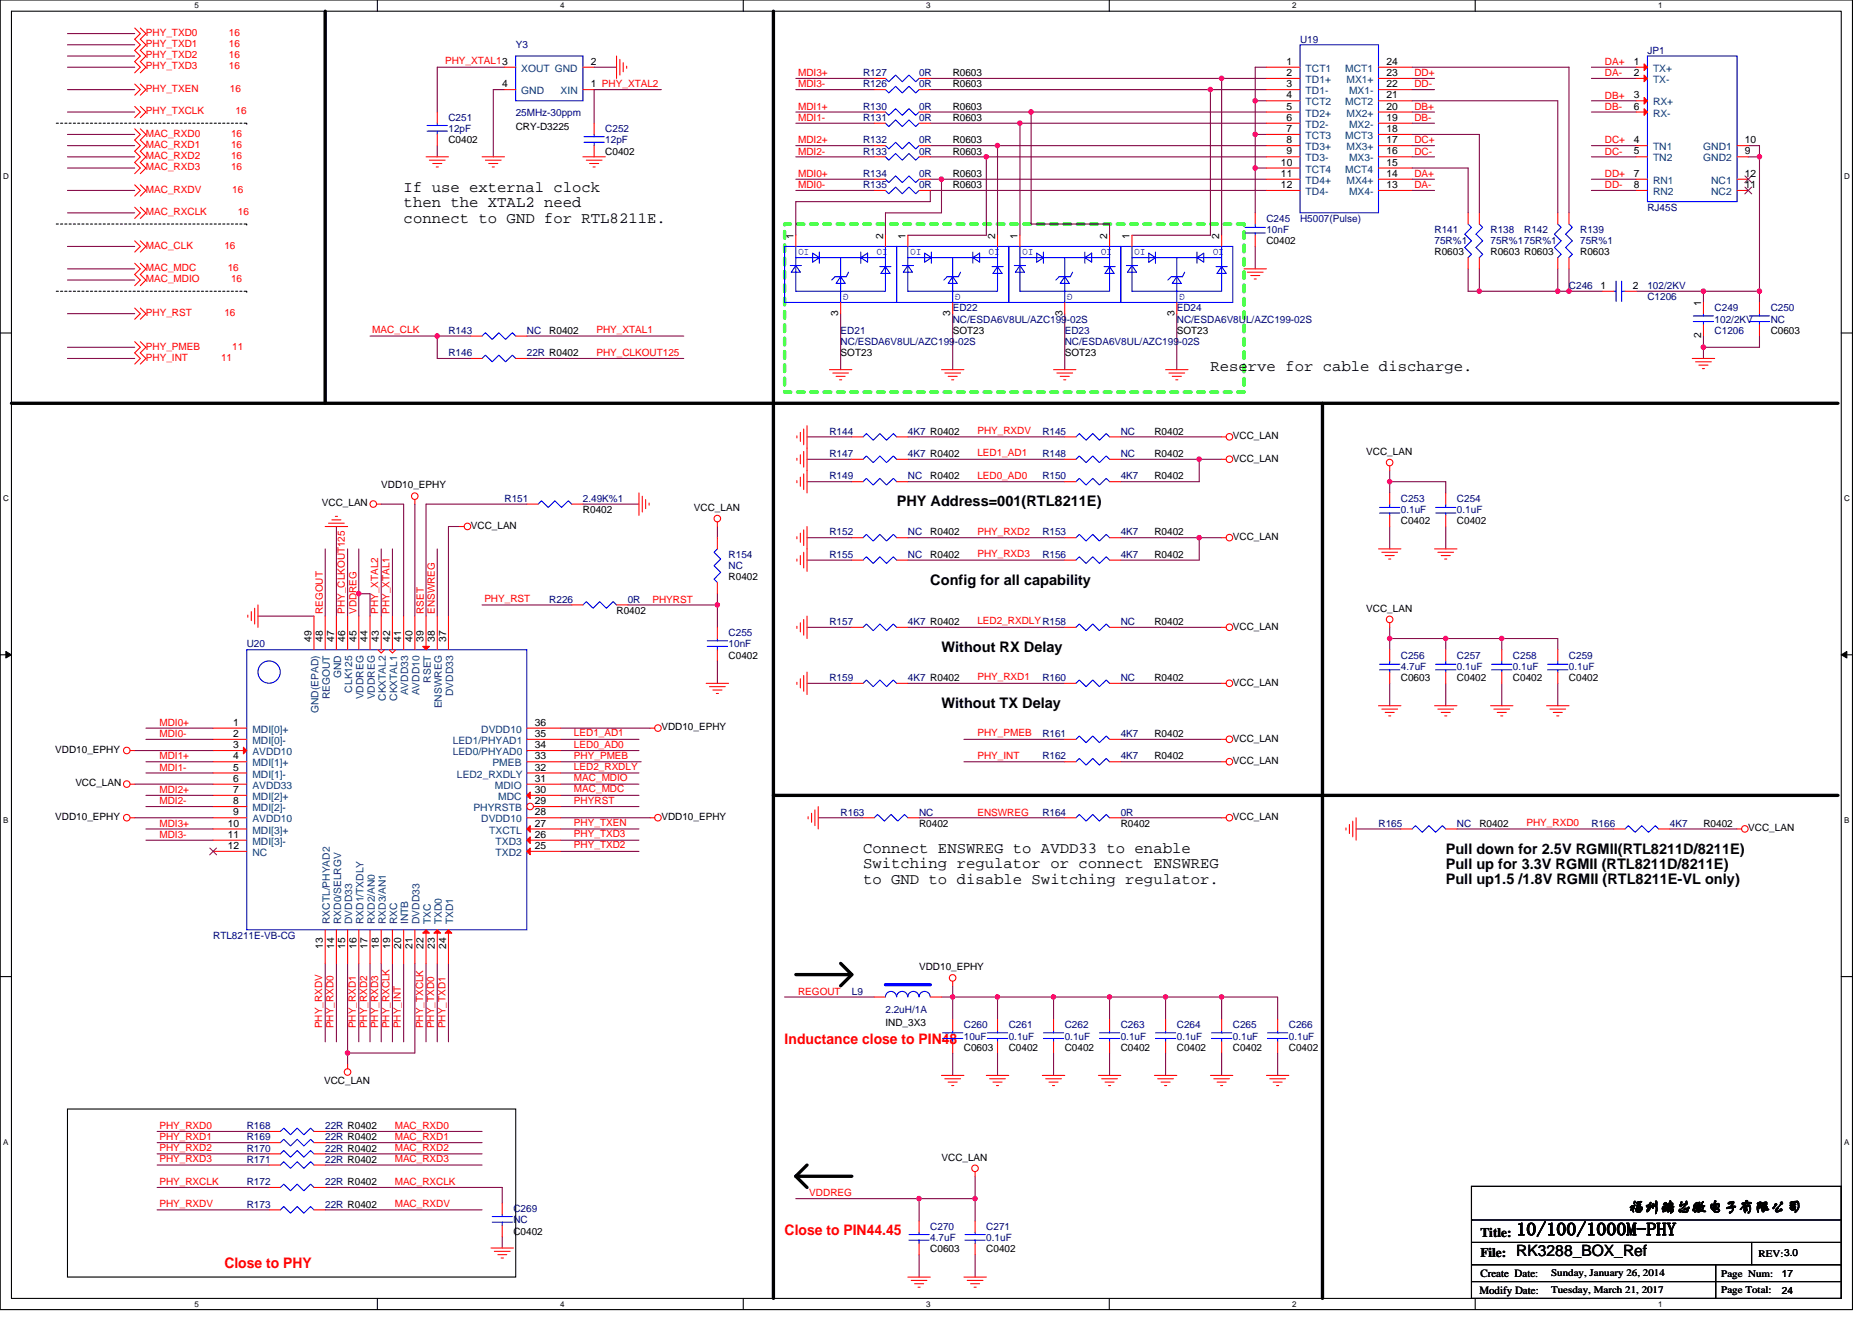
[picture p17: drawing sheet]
<svg xmlns="http://www.w3.org/2000/svg" width="297mm" height="210mm" viewBox="0 0 297 210" stroke-linecap="round" stroke-linejoin="round" font-family="sans-serif">
<defs><g id="words">
<text font-size="2.8" x="240.6" y="196.1">10/100/1000M-PHY</text>
<g font-size="2.5">
<text x="64" y="30.4">If use external clock</text>
<text x="64" y="32.9">then the XTAL2 need</text>
<text x="64" y="35.4">connect to GND for RTL8211E.</text>
<text x="192.1" y="58.9">Reserve for cable discharge.</text>
<text x="136.9" y="135.3">Connect ENSWREG to AVDD33 to enable</text>
<text x="136.9" y="137.8">Switching regulator or connect ENSWREG</text>
<text x="136.9" y="140.3">to GND to disable Switching regulator.</text>
<text x="258.4" y="192.3">福州瑞芯微电子有限公司</text>
<text x="240.6" y="199.4">RK3288_BOX_Ref</text>
</g>
<g font-size="2.3">
<text x="142.3" y="80.4">PHY Address=001(RTL8211E)</text>
<text x="147.6" y="92.8">Config for all capability</text>
<text x="149.4" y="103.5">Without RX Delay</text>
<text x="149.4" y="112.4">Without TX Delay</text>
<text x="229.4" y="135.5">Pull down for 2.5V RGMII(RTL8211D/8211E)</text>
<text x="229.4" y="137.9">Pull up for 3.3V RGMII (RTL8211D/8211E)</text>
<text x="229.4" y="140.3">Pull up1.5 /1.8V RGMII (RTL8211E-VL only)</text>
</g>
<g font-size="2.3" fill="#f00">
<text x="124.5" y="165.7">Inductance close to PIN48</text>
<text x="124.5" y="195.9">Close to PIN44.45</text>
<text x="35.6" y="201.3">Close to PHY</text>
</g>
<g font-size="2.1">
<text x="234.9" y="196.3">Title:</text>
<text x="234.9" y="199.5">File:</text>
</g>
<g font-size="1.8">
<text x="234.9" y="202.6">Create Date:</text>
<text x="234.7" y="205.3">Modify Date:</text>
</g>
<g font-size="1.6" fill="#f00">
<text x="23.2" y="5.7">PHY_TXD0</text>
<text x="36.3" y="5.7">16</text>
<text x="23.2" y="7.5">PHY_TXD1</text>
<text x="23.2" y="11">PHY_TXD3</text>
<text x="23.2" y="9.2">PHY_TXD2</text>
<text x="36.3" y="7.5">16</text>
<text x="36.3" y="11">16</text>
<text x="36.3" y="9.2">16</text>
<text x="70.6" y="10.2">PHY_XTAL13</text>
<text x="254.7" y="10.3">DA+</text>
<text x="23.2" y="14.6">PHY_TXEN</text>
<text x="36.5" y="14.6">16</text>
<text x="126.6" y="13.9">MDI3-</text>
<text x="126.6" y="12.1">MDI3+</text>
<text x="126.6" y="17.4">MDI1+</text>
<text x="224.4" y="12.1">DD+</text>
<text x="224.4" y="13.9">DD-</text>
<text x="224.4" y="17.4">DB+</text>
<text x="254.7" y="12.1">DA-</text>
<text x="254.7" y="17.4">DB-</text>
<text x="254.7" y="15.6">DB+</text>
<text x="23.2" y="23.5">MAC_RXD1</text>
<text x="23.2" y="21.7">MAC_RXD0</text>
<text x="23.2" y="18.1">PHY_TXCLK</text>
<text x="36.7" y="23.5">16</text>
<text x="36.7" y="21.7">16</text>
<text x="37.4" y="18.1">16</text>
<text x="126.6" y="19.2">MDI1-</text>
<text x="126.6" y="22.8">MDI2+</text>
<text x="224.4" y="19.2">DB-</text>
<text x="224.4" y="22.8">DC+</text>
<text x="254.7" y="22.8">DC+</text>
<text x="23.2" y="25.3">MAC_RXD2</text>
<text x="23.2" y="27">MAC_RXD3</text>
<text x="36.7" y="25.3">16</text>
<text x="36.7" y="27">16</text>
<text x="126.6" y="24.5">MDI2-</text>
<text x="126.6" y="28.1">MDI0+</text>
<text x="126.6" y="29.9">MDI0-</text>
<text x="224.4" y="24.5">DC-</text>
<text x="224.4" y="28.1">DA+</text>
<text x="224.4" y="29.9">DA-</text>
<text x="254.7" y="24.5">DC-</text>
<text x="254.7" y="28.1">DD+</text>
<text x="254.7" y="29.9">DD-</text>
<text x="23.2" y="30.6">MAC_RXDV</text>
<text x="23.2" y="34.1">MAC_RXCLK</text>
<text x="36.8" y="30.6">16</text>
<text x="37.7" y="34.1">16</text>
<text x="23.2" y="39.5">MAC_CLK</text>
<text x="35.6" y="39.5">16</text>
<text x="23.2" y="43">MAC_MDC</text>
<text x="23.2" y="44.8">MAC_MDIO</text>
<text x="36.1" y="43">16</text>
<text x="36.7" y="44.8">16</text>
<text x="23.2" y="50.1">PHY_RST</text>
<text x="35.6" y="50.1">16</text>
<text x="59.1" y="52.9">MAC_CLK</text>
<text x="94.6" y="52.9">PHY_XTAL1</text>
<text x="23.2" y="55.5">PHY_PMEB</text>
<text x="23.2" y="57.3">PHY_INT</text>
<text x="35.1" y="57.3">11</text>
<text x="36.8" y="55.5">11</text>
<text x="94.6" y="56.4">PHY_CLKOUT125</text>
<text x="155.1" y="68.9">PHY_RXDV</text>
<text x="155.1" y="72.4">LED1_AD1</text>
<text x="155.1" y="76">LED0_AD0</text>
<text x="155.1" y="84.9">PHY_RXD2</text>
<text x="155.1" y="88.4">PHY_RXD3</text>
<text x="76.9" y="95.5">PHY_RST</text>
<text x="103.5" y="95.7">PHYRST</text>
<text x="51.2" y="97.4" transform="rotate(-90 51.2 97.4)">REGOUT</text>
<text x="54.7" y="97.4" transform="rotate(-90 54.7 97.4)">PHY_CLKOUT125</text>
<text x="56.6" y="97.4" transform="rotate(-90 56.6 97.4)">VDDREG</text>
<text x="60" y="97.4" transform="rotate(-90 60 97.4)">PHY_XTAL2</text>
<text x="61.8" y="97.4" transform="rotate(-90 61.8 97.4)">PHY_XTAL1</text>
<text x="67.2" y="97.4" transform="rotate(-90 67.2 97.4)">RSET</text>
<text x="69" y="97.4" transform="rotate(-90 69 97.4)">ENSWREG</text>
<text x="155.1" y="99.1">LED2_RXDLYR158</text>
<text x="155.1" y="108">PHY_RXD1</text>
<text x="25.3" y="117">MDI0-</text>
<text x="25.3" y="115.2">MDI0+</text>
<text x="91.1" y="118.7">LED0_AD0</text>
<text x="91.1" y="116.9">LED1_AD1</text>
<text x="155.1" y="116.9">PHY_PMEB</text>
<text x="25.3" y="120.5">MDI1+</text>
<text x="25.3" y="122.3">MDI1-</text>
<text x="25.3" y="125.9">MDI2+</text>
<text x="91.1" y="124">MAC_MDIO</text>
<text x="91.1" y="120.4">PHY_PMEB</text>
<text x="91.1" y="122.2">LED2_RXDLY</text>
<text x="91.1" y="125.8">MAC_MDC</text>
<text x="155.1" y="120.4">PHY_INT</text>
<text x="25.3" y="131.2">MDI3+</text>
<text x="25.3" y="127.7">MDI2-</text>
<text x="91.1" y="127.7">PHYRST</text>
<text x="91.1" y="131.1">PHY_TXEN</text>
<text x="155.1" y="129.4">ENSWREG</text>
<text x="242.2" y="131.1">PHY_RXD0</text>
<text x="25.3" y="133">MDI3-</text>
<text x="91.1" y="132.9">PHY_TXD3</text>
<text x="91.1" y="134.7">PHY_TXD2</text>
<text x="126.6" y="157.9">REGOUT</text>
<text x="51.1" y="163.2" transform="rotate(-90 51.1 163.2)">PHY_RXDV</text>
<text x="52.9" y="163.2" transform="rotate(-90 52.9 163.2)">PHY_RXD0</text>
<text x="56.5" y="163.2" transform="rotate(-90 56.5 163.2)">PHY_RXD1</text>
<text x="58.2" y="163.2" transform="rotate(-90 58.2 163.2)">PHY_RXD2</text>
<text x="60" y="163.2" transform="rotate(-90 60 163.2)">PHY_RXD3</text>
<text x="61.8" y="163.2" transform="rotate(-90 61.8 163.2)">PHY_RXCLK</text>
<text x="63.6" y="163.2" transform="rotate(-90 63.6 163.2)">PHY_INT</text>
<text x="67.1" y="163.2" transform="rotate(-90 67.1 163.2)">PHY_TXCLK</text>
<text x="68.9" y="163.2" transform="rotate(-90 68.9 163.2)">PHY_TXD0</text>
<text x="70.7" y="163.2" transform="rotate(-90 70.7 163.2)">PHY_TXD1</text>
<text x="25.3" y="179.1">PHY_RXD0</text>
<text x="62.6" y="179.1">MAC_RXD0</text>
<text x="25.3" y="184.4">PHY_RXD3</text>
<text x="25.3" y="182.7">PHY_RXD2</text>
<text x="25.3" y="180.9">PHY_RXD1</text>
<text x="62.6" y="182.7">MAC_RXD2</text>
<text x="62.6" y="184.4">MAC_RXD3</text>
<text x="62.6" y="180.9">MAC_RXD1</text>
<text x="25.3" y="191.6">PHY_RXDV</text>
<text x="25.3" y="188">PHY_RXCLK</text>
<text x="62.6" y="191.6">MAC_RXDV</text>
<text x="62.6" y="188">MAC_RXCLK</text>
<text x="128.4" y="189.9">VDDREG</text>
</g>
<g font-size="1.6" fill="#000080">
<text x="81.8" y="7.6">Y3</text>
<text x="206.3" y="6.8">U19</text>
<text x="261.4" y="8.5">JP1</text>
<text x="136.9" y="12.1">R127</text>
<text x="136.9" y="17.4">R130</text>
<text x="136.9" y="13.9">R126</text>
<text x="145.8" y="12.1">0R</text>
<text x="145.8" y="17.4">0R</text>
<text x="145.8" y="13.9">0R</text>
<text x="71.2" y="19.2">C251</text>
<text x="71.2" y="21">12pF</text>
<text x="81.8" y="18.5">25MHz-30ppm</text>
<text x="96.1" y="21">C252</text>
<text x="96.1" y="22.8">12pF</text>
<text x="136.9" y="22.8">R132</text>
<text x="136.9" y="19.2">R131</text>
<text x="145.8" y="22.8">0R</text>
<text x="145.8" y="19.2">0R</text>
<text x="136.9" y="28.1">R134</text>
<text x="136.9" y="29.9">R135</text>
<text x="136.9" y="24.5">R133</text>
<text x="145.8" y="28.1">0R</text>
<text x="145.8" y="29.9">0R</text>
<text x="145.8" y="24.5">0R</text>
<text x="201" y="35.2">C245</text>
<text x="206.3" y="35.2">H5007(Pulse)</text>
<text x="261.4" y="33.4">RJ45S</text>
<text x="201" y="37">10nF</text>
<text x="227.6" y="37">R141</text>
<text x="227.6" y="38.8">75R%1</text>
<text x="236.5" y="37">R138</text>
<text x="236.5" y="38.8">75R%175R%1</text>
<text x="241.8" y="37">R142</text>
<text x="250.7" y="37">R139</text>
<text x="250.7" y="38.8">75R%1</text>
<text x="249" y="45.9">C246</text>
<text x="261.4" y="45.9">102/2KV</text>
<text x="261.4" y="47.6">C1206</text>
<text x="71.2" y="53">R143</text>
<text x="83.6" y="53">NC</text>
<text x="133.4" y="53">ED21</text>
<text x="151.2" y="49.4">ED22</text>
<text x="151.2" y="51.2">NC/ESDA6V8UL/AZC199-02S</text>
<text x="168.9" y="53">ED23</text>
<text x="186.7" y="49.4">ED24</text>
<text x="186.7" y="51.2">NC/ESDA6V8UL/AZC199-02S</text>
<text x="272.1" y="49.4">C249</text>
<text x="272.1" y="51.2">102/2KV</text>
<text x="272.1" y="53">C1206</text>
<text x="281" y="49.4">C250</text>
<text x="281" y="51.2">NC</text>
<text x="71.2" y="56.5">R146</text>
<text x="83.6" y="56.5">22R R0402</text>
<text x="133.4" y="54.8">NC/ESDA6V8UL/AZC199-02S</text>
<text x="168.9" y="54.8">NC/ESDA6V8UL/AZC199-02S</text>
<text x="131.6" y="69">R144</text>
<text x="144.1" y="69">4K7 R0402</text>
<text x="165.4" y="69">R145</text>
<text x="177.8" y="69">NC</text>
<text x="131.6" y="72.5">R147</text>
<text x="131.6" y="76.1">R149</text>
<text x="144.1" y="72.5">4K7 R0402</text>
<text x="144.1" y="76.1">NC</text>
<text x="165.4" y="76.1">R150</text>
<text x="165.4" y="72.5">R148</text>
<text x="177.8" y="76.1">4K7</text>
<text x="177.8" y="72.5">NC</text>
<text x="80" y="79.7">R151</text>
<text x="92.5" y="79.7">2.49K%1</text>
<text x="222.3" y="79.7">C253</text>
<text x="222.3" y="81.4">0.1uF</text>
<text x="231.2" y="79.7">C254</text>
<text x="231.2" y="81.4">0.1uF</text>
<text x="115.6" y="88.5">R154</text>
<text x="131.6" y="88.5">R155</text>
<text x="131.6" y="85">R152</text>
<text x="144.1" y="88.5">NC</text>
<text x="144.1" y="85">NC</text>
<text x="165.4" y="88.5">R156</text>
<text x="165.4" y="85">R153</text>
<text x="177.8" y="88.5">4K7</text>
<text x="177.8" y="85">4K7</text>
<text x="87.2" y="95.7">R226</text>
<text x="99.6" y="95.7">0R</text>
<text x="115.6" y="90.3">NC</text>
<text x="115.6" y="101">C255</text>
<text x="131.6" y="99.2">R157</text>
<text x="144.1" y="99.2">4K7 R0402</text>
<text x="177.8" y="99.2">NC</text>
<text x="39.2" y="102.8">U20</text>
<text x="115.6" y="102.8">10nF</text>
<text x="222.3" y="104.5">C256</text>
<text x="222.3" y="106.3">4.7uF</text>
<text x="231.2" y="104.5">C257</text>
<text x="231.2" y="106.3">0.1uF</text>
<text x="240.1" y="104.5">C258</text>
<text x="240.1" y="106.3">0.1uF</text>
<text x="249" y="104.5">C259</text>
<text x="249" y="106.3">0.1uF</text>
<text x="131.6" y="108.1">R159</text>
<text x="144.1" y="108.1">4K7 R0402</text>
<text x="165.4" y="108.1">R160</text>
<text x="177.8" y="108.1">NC</text>
<text x="165.4" y="117">R161</text>
<text x="177.8" y="117">4K7</text>
<text x="165.4" y="120.5">R162</text>
<text x="177.8" y="120.5">4K7</text>
<text x="133.4" y="129.4">R163</text>
<text x="145.8" y="129.4">NC</text>
<text x="165.4" y="129.4">R164</text>
<text x="177.8" y="129.4">0R</text>
<text x="218.7" y="131.2">R165</text>
<text x="231.2" y="131.2">NC</text>
<text x="252.5" y="131.2">R166</text>
<text x="265" y="131.2">4K7</text>
<text x="33.8" y="149">RTL8211E-VB-CG</text>
<text x="135.2" y="157.9">L9</text>
<text x="140.5" y="160.7">2.2uH/1A</text>
<text x="152.9" y="163.2">C260</text>
<text x="152.9" y="165">10uF</text>
<text x="160.1" y="163.2">C261</text>
<text x="160.1" y="165">0.1uF</text>
<text x="168.9" y="163.2">C262</text>
<text x="168.9" y="165">0.1uF</text>
<text x="177.8" y="163.2">C263</text>
<text x="177.8" y="165">0.1uF</text>
<text x="186.7" y="163.2">C264</text>
<text x="186.7" y="165">0.1uF</text>
<text x="195.6" y="163.2">C265</text>
<text x="195.6" y="165">0.1uF</text>
<text x="204.5" y="163.2">C266</text>
<text x="204.5" y="165">0.1uF</text>
<text x="39.2" y="179.2">R168</text>
<text x="51.6" y="179.2">22R R0402</text>
<text x="39.2" y="181">R169</text>
<text x="39.2" y="184.6">R171</text>
<text x="39.2" y="182.8">R170</text>
<text x="51.6" y="181">22R R0402</text>
<text x="51.6" y="184.6">22R R0402</text>
<text x="51.6" y="182.8">22R R0402</text>
<text x="39.2" y="188.1">R172</text>
<text x="39.2" y="191.7">R173</text>
<text x="51.6" y="188.1">22R R0402</text>
<text x="51.6" y="191.7">22R R0402</text>
<text x="81.5" y="192.4">C269</text>
<text x="81.5" y="194.2">NC</text>
<text x="147.6" y="195.2">C270</text>
<text x="147.6" y="197">4.7uF</text>
<text x="156.5" y="195.2">C271</text>
<text x="156.5" y="197">0.1uF</text>
</g>
<g font-size="1.6" fill="#004080">
<text x="82.7" y="11.4">XOUT GND</text>
<text x="207.2" y="11.4">TCT1</text>
<text x="213.5" y="11.4">MCT1</text>
<text x="262.3" y="11.4">TX+</text>
<text x="82.7" y="14.9">GND</text>
<text x="89" y="14.9">XIN</text>
<text x="207.2" y="16.7">TCT2</text>
<text x="207.2" y="14.9">TD1-</text>
<text x="207.2" y="13.2">TD1+</text>
<text x="213.5" y="16.7">MCT2</text>
<text x="213.7" y="13.2">MX1+</text>
<text x="214.1" y="14.9">MX1-</text>
<text x="262.3" y="13.2">TX-</text>
<text x="262.3" y="16.7">RX+</text>
<text x="207.2" y="23.8">TD3+</text>
<text x="207.2" y="22.1">TCT3</text>
<text x="207.2" y="20.3">TD2-</text>
<text x="207.2" y="18.5">TD2+</text>
<text x="213.5" y="22.1">MCT3</text>
<text x="213.7" y="18.5">MX2+</text>
<text x="213.7" y="23.8">MX3+</text>
<text x="214.1" y="20.3">MX2-</text>
<text x="262.3" y="23.8">TN1</text>
<text x="262.3" y="18.5">RX-</text>
<text x="270.3" y="23.8">GND1</text>
<text x="207.2" y="29.2">TD4+</text>
<text x="207.2" y="27.4">TCT4</text>
<text x="207.2" y="25.6">TD3-</text>
<text x="213.5" y="27.4">MCT4</text>
<text x="213.7" y="29.2">MX4+</text>
<text x="214.1" y="25.6">MX3-</text>
<text x="262.3" y="25.6">TN2</text>
<text x="262.3" y="29.2">RN1</text>
<text x="270.3" y="25.6">GND2</text>
<text x="271.5" y="29.2">NC1</text>
<text x="207.2" y="30.9">TD4-</text>
<text x="214.1" y="30.9">MX4-</text>
<text x="262.3" y="30.9">RN2</text>
<text x="271.5" y="30.9">NC2</text>
<text x="54.1" y="107.7" transform="rotate(-90 54.1 107.7)">GND</text>
<text x="50.6" y="113.2" transform="rotate(-90 50.6 113.2)">GND(EPAD)</text>
<text x="52.3" y="111" transform="rotate(-90 52.3 111)">REGOUT</text>
<text x="55.9" y="109.9" transform="rotate(-90 55.9 109.9)">CLK125</text>
<text x="57.7" y="111" transform="rotate(-90 57.7 111)">VDDREG</text>
<text x="59.5" y="111" transform="rotate(-90 59.5 111)">VDDREG</text>
<text x="61.2" y="111.3" transform="rotate(-90 61.2 111.3)">CKXTAL2</text>
<text x="63" y="111.3" transform="rotate(-90 63 111.3)">CKXTAL1</text>
<text x="64.8" y="110.4" transform="rotate(-90 64.8 110.4)">AVDD33</text>
<text x="66.6" y="110.4" transform="rotate(-90 66.6 110.4)">AVDD10</text>
<text x="68.3" y="108.4" transform="rotate(-90 68.3 108.4)">RSET</text>
<text x="70.1" y="112.4" transform="rotate(-90 70.1 112.4)">ENSWREG</text>
<text x="71.9" y="110.5" transform="rotate(-90 71.9 110.5)">DVDD33</text>
<text x="40" y="116.3">MDI[0]+</text>
<text x="40" y="118.1">MDI[0]-</text>
<text x="40" y="119.8">AVDD10</text>
<text x="71.8" y="119.8">LED0/PHYAD0</text>
<text x="71.8" y="118.1">LED1/PHYAD1</text>
<text x="76.4" y="116.3">DVDD10</text>
<text x="40" y="121.6">MDI[1]+</text>
<text x="40" y="123.4">MDI[1]-</text>
<text x="40" y="125.2">AVDD33</text>
<text x="72.5" y="123.4">LED2_RXDLY</text>
<text x="78.1" y="121.6">PMEB</text>
<text x="78.5" y="125.2">MDIO</text>
<text x="40" y="127">MDI[2]+</text>
<text x="40" y="128.7">MDI[2]-</text>
<text x="40" y="130.5">AVDD10</text>
<text x="75.1" y="128.7">PHYRSTB</text>
<text x="76.4" y="130.5">DVDD10</text>
<text x="79.1" y="127">MDC</text>
<text x="40" y="132.3">MDI[3]+</text>
<text x="40" y="134.1">MDI[3]-</text>
<text x="40" y="135.8">NC</text>
<text x="77.6" y="132.3">TXCTL</text>
<text x="78.6" y="135.8">TXD2</text>
<text x="78.6" y="134.1">TXD3</text>
<text x="52.3" y="146.7" transform="rotate(-90 52.3 146.7)">RXCTL/PHYAD2</text>
<text x="54.1" y="146.7" transform="rotate(-90 54.1 146.7)">RXD0/SELRGV</text>
<text x="55.9" y="146.7" transform="rotate(-90 55.9 146.7)">DVDD33</text>
<text x="57.7" y="146.7" transform="rotate(-90 57.7 146.7)">RXD1/TXDLY</text>
<text x="59.5" y="146.7" transform="rotate(-90 59.5 146.7)">RXD2/AN0</text>
<text x="61.2" y="146.7" transform="rotate(-90 61.2 146.7)">RXD3/AN1</text>
<text x="63" y="146.7" transform="rotate(-90 63 146.7)">RXC</text>
<text x="64.8" y="146.7" transform="rotate(-90 64.8 146.7)">INTB</text>
<text x="66.6" y="146.7" transform="rotate(-90 66.6 146.7)">DVDD33</text>
<text x="68.3" y="146.7" transform="rotate(-90 68.3 146.7)">TXC</text>
<text x="70.1" y="146.7" transform="rotate(-90 70.1 146.7)">TXD0</text>
<text x="71.9" y="146.7" transform="rotate(-90 71.9 146.7)">TXD1</text>
</g>
<g font-size="1.6">
<text x="93.7" y="10.3">2</text>
<text x="204.1" y="10.3">1</text>
<text x="220" y="10.3">24</text>
<text x="259.3" y="10.3">1</text>
<text x="79.7" y="13.8">4</text>
<text x="93.7" y="13.8">1 PHY_XTAL2</text>
<text x="151.2" y="12.1">R0603</text>
<text x="151.2" y="17.4">R0603</text>
<text x="151.2" y="13.9">R0603</text>
<text x="204.1" y="17.4">5</text>
<text x="204.1" y="15.6">4</text>
<text x="204.1" y="13.8">3</text>
<text x="204.1" y="12.1">2</text>
<text x="220" y="15.6">21</text>
<text x="220" y="13.8">22</text>
<text x="220" y="12.1">23</text>
<text x="220" y="17.4">20</text>
<text x="259.3" y="12.1">2</text>
<text x="259.3" y="15.6">3</text>
<text x="259.3" y="17.4">6</text>
<text x="71.2" y="22.8">C0402</text>
<text x="81.8" y="20.6">CRY-D3225</text>
<text x="151.2" y="22.8">R0603</text>
<text x="151.2" y="19.2">R0603</text>
<text x="204.1" y="22.7">8</text>
<text x="204.1" y="21">7</text>
<text x="204.1" y="19.2">6</text>
<text x="220" y="21">18</text>
<text x="220" y="19.2">19</text>
<text x="220" y="22.7">17</text>
<text x="259.3" y="22.7">4</text>
<text x="276.9" y="22.7">10</text>
<text x="96.1" y="24.5">C0402</text>
<text x="151.2" y="28.1">R0603</text>
<text x="151.2" y="29.9">R0603</text>
<text x="151.2" y="24.5">R0603</text>
<text x="203.3" y="29.8">12</text>
<text x="203.3" y="28.1">11</text>
<text x="203.3" y="26.3">10</text>
<text x="204.1" y="24.5">9</text>
<text x="220" y="26.3">15</text>
<text x="220" y="24.5">16</text>
<text x="220" y="29.8">13</text>
<text x="220" y="28.1">14</text>
<text x="259.3" y="24.5">5</text>
<text x="259.3" y="28.1">7</text>
<text x="259.3" y="29.8">8</text>
<text x="276.9" y="29.8">11</text>
<text x="276.9" y="28.1">12</text>
<text x="276.9" y="24.5">9</text>
<text x="125.9" y="37.9" transform="rotate(-90 125.9 37.9)">1</text>
<text x="140.1" y="37.9" transform="rotate(-90 140.1 37.9)">2</text>
<text x="143.7" y="37.9" transform="rotate(-90 143.7 37.9)">1</text>
<text x="157.9" y="37.9" transform="rotate(-90 157.9 37.9)">2</text>
<text x="161.5" y="37.9" transform="rotate(-90 161.5 37.9)">1</text>
<text x="175.7" y="37.9" transform="rotate(-90 175.7 37.9)">2</text>
<text x="179.2" y="37.9" transform="rotate(-90 179.2 37.9)">1</text>
<text x="193.5" y="37.9" transform="rotate(-90 193.5 37.9)">2</text>
<text x="201" y="38.8">C0402</text>
<text x="227.6" y="40.5">R0603</text>
<text x="236.5" y="40.5">R0603 R0603</text>
<text x="250.7" y="40.5">R0603</text>
<text x="253.9" y="45.8">1</text>
<text x="259.1" y="45.8">2</text>
<text x="87.2" y="53">R0402</text>
<text x="133" y="50.2" transform="rotate(-90 133 50.2)">3</text>
<text x="150.8" y="50.2" transform="rotate(-90 150.8 50.2)">3</text>
<text x="151.2" y="53">SOT23</text>
<text x="168.6" y="50.2" transform="rotate(-90 168.6 50.2)">3</text>
<text x="186.3" y="50.2" transform="rotate(-90 186.3 50.2)">3</text>
<text x="186.7" y="53">SOT23</text>
<text x="269.9" y="53.7" transform="rotate(-90 269.9 53.7)">2</text>
<text x="269.9" y="48.5" transform="rotate(-90 269.9 48.5)">1</text>
<text x="281" y="53">C0603</text>
<text x="133.4" y="56.5">SOT23</text>
<text x="168.9" y="56.5">SOT23</text>
<text x="183.2" y="69">R0402</text>
<text x="195.6" y="69.7">VCC_LAN</text>
<text x="60.5" y="77.5">VDD10_EPHY</text>
<text x="147.6" y="76.1">R0402</text>
<text x="183.2" y="76.1">R0402</text>
<text x="183.2" y="72.5">R0402</text>
<text x="195.6" y="73.3">VCC_LAN</text>
<text x="216.8" y="72.2">VCC_LAN</text>
<text x="51.1" y="80.4">VCC_LAN</text>
<text x="74.7" y="83.9">VCC_LAN</text>
<text x="92.5" y="81.4">R0402</text>
<text x="110.1" y="81.1">VCC_LAN</text>
<text x="222.3" y="83.2">C0402</text>
<text x="231.2" y="83.2">C0402</text>
<text x="147.6" y="88.5">R0402</text>
<text x="147.6" y="85">R0402</text>
<text x="183.2" y="88.5">R0402</text>
<text x="183.2" y="85">R0402</text>
<text x="195.6" y="85.7">VCC_LAN</text>
<text x="115.6" y="92.1">R0402</text>
<text x="49.4" y="101.9" transform="rotate(-90 49.4 101.9)">49</text>
<text x="51.2" y="101.9" transform="rotate(-90 51.2 101.9)">48</text>
<text x="53" y="101.9" transform="rotate(-90 53 101.9)">47</text>
<text x="54.8" y="101.9" transform="rotate(-90 54.8 101.9)">46</text>
<text x="56.6" y="101.9" transform="rotate(-90 56.6 101.9)">45</text>
<text x="58.3" y="101.9" transform="rotate(-90 58.3 101.9)">44</text>
<text x="60.1" y="101.9" transform="rotate(-90 60.1 101.9)">43</text>
<text x="61.9" y="101.9" transform="rotate(-90 61.9 101.9)">42</text>
<text x="63.7" y="101.9" transform="rotate(-90 63.7 101.9)">41</text>
<text x="65.4" y="101.9" transform="rotate(-90 65.4 101.9)">40</text>
<text x="67.2" y="101.9" transform="rotate(-90 67.2 101.9)">39</text>
<text x="69" y="101.9" transform="rotate(-90 69 101.9)">38</text>
<text x="70.8" y="101.9" transform="rotate(-90 70.8 101.9)">37</text>
<text x="97.8" y="97.4">R0402</text>
<text x="183.2" y="99.2">R0402</text>
<text x="195.6" y="99.9">VCC_LAN</text>
<text x="216.8" y="97.1">VCC_LAN</text>
<text x="115.6" y="104.5">C0402</text>
<text x="183.2" y="108.1">R0402</text>
<text x="195.6" y="108.8">VCC_LAN</text>
<text x="222.3" y="108.1">C0603</text>
<text x="231.2" y="108.1">C0402</text>
<text x="240.1" y="108.1">C0402</text>
<text x="249" y="108.1">C0402</text>
<text x="8.8" y="119.5">VDD10_EPHY</text>
<text x="37" y="115.2">1</text>
<text x="37" y="117">2</text>
<text x="37" y="118.7">3</text>
<text x="84.9" y="115.2">36</text>
<text x="84.9" y="118.7">34</text>
<text x="84.9" y="117">35</text>
<text x="104.9" y="115.9">VDD10_EPHY</text>
<text x="183.2" y="117">R0402</text>
<text x="195.6" y="117.7">VCC_LAN</text>
<text x="12" y="124.8">VCC_LAN</text>
<text x="37" y="120.5">4</text>
<text x="37" y="122.3">5</text>
<text x="37" y="124.1">6</text>
<text x="37" y="125.9">7</text>
<text x="84.9" y="125.9">30</text>
<text x="84.9" y="124.1">31</text>
<text x="84.9" y="120.5">33</text>
<text x="84.9" y="122.3">32</text>
<text x="183.2" y="120.5">R0402</text>
<text x="195.6" y="121.3">VCC_LAN</text>
<text x="8.8" y="130.2">VDD10_EPHY</text>
<text x="36.1" y="131.2">10</text>
<text x="37" y="127.6">8</text>
<text x="37" y="129.4">9</text>
<text x="84.9" y="131.2">27</text>
<text x="84.9" y="127.6">29</text>
<text x="84.9" y="129.4">28</text>
<text x="104.9" y="130.2">VDD10_EPHY</text>
<text x="145.8" y="131.2">R0402</text>
<text x="177.8" y="131.2">R0402</text>
<text x="195.6" y="130.2">VCC_LAN</text>
<text x="234.7" y="131.2">R0402</text>
<text x="270.3" y="131.2">R0402</text>
<text x="277.4" y="131.9">VCC_LAN</text>
<text x="36.1" y="133">11</text>
<text x="36.1" y="134.7">12</text>
<text x="84.9" y="134.7">25</text>
<text x="84.9" y="133">26</text>
<text x="51.2" y="150.6" transform="rotate(-90 51.2 150.6)">13</text>
<text x="53" y="150.6" transform="rotate(-90 53 150.6)">14</text>
<text x="54.8" y="150.6" transform="rotate(-90 54.8 150.6)">15</text>
<text x="56.6" y="150.6" transform="rotate(-90 56.6 150.6)">16</text>
<text x="58.3" y="150.6" transform="rotate(-90 58.3 150.6)">17</text>
<text x="60.1" y="150.6" transform="rotate(-90 60.1 150.6)">18</text>
<text x="61.9" y="150.6" transform="rotate(-90 61.9 150.6)">19</text>
<text x="63.7" y="150.6" transform="rotate(-90 63.7 150.6)">20</text>
<text x="65.4" y="150.6" transform="rotate(-90 65.4 150.6)">21</text>
<text x="67.2" y="150.6" transform="rotate(-90 67.2 150.6)">22</text>
<text x="69" y="150.6" transform="rotate(-90 69 150.6)">23</text>
<text x="70.8" y="150.6" transform="rotate(-90 70.8 150.6)">24</text>
<text x="145.8" y="154">VDD10_EPHY</text>
<text x="140.5" y="162.9">IND_3X3</text>
<text x="152.9" y="166.8">C0603</text>
<text x="160.1" y="166.8">C0402</text>
<text x="168.9" y="166.8">C0402</text>
<text x="177.8" y="166.8">C0402</text>
<text x="186.7" y="166.8">C0402</text>
<text x="195.6" y="166.8">C0402</text>
<text x="204.5" y="166.8">C0402</text>
<text x="51.4" y="172.1">VCC_LAN</text>
<text x="149.4" y="184.2">VCC_LAN</text>
<text x="81.5" y="195.9">C0402</text>
<text x="147.6" y="198.8">C0603</text>
<text x="156.5" y="198.8">C0402</text>
<text x="246.1" y="202.5">Sunday, January 26, 2014</text>
<text x="273.1" y="202.7">Page Num:</text>
<text x="279" y="199.5">REV:3.0</text>
<text x="282.7" y="202.7">17</text>
<text x="246.1" y="205.2">Tuesday, March 21, 2017</text>
<text x="273.1" y="205.2">Page Total:</text>
<text x="282.7" y="205.4">24</text>
</g>
<g font-size="1.6" fill="#00f">
<text x="128.4" y="39.6" transform="rotate(180 128.4 39.6)">IO</text>
<text x="140.9" y="39.6" transform="rotate(180 140.9 39.6)">IO</text>
<text x="146.2" y="39.6" transform="rotate(180 146.2 39.6)">IO</text>
<text x="158.6" y="39.6" transform="rotate(180 158.6 39.6)">IO</text>
<text x="164" y="39.6" transform="rotate(180 164 39.6)">IO</text>
<text x="176.4" y="39.6" transform="rotate(180 176.4 39.6)">IO</text>
<text x="181.8" y="39.6" transform="rotate(180 181.8 39.6)">IO</text>
<text x="194.2" y="39.6" transform="rotate(180 194.2 39.6)">IO</text>
<text x="134.6" y="46.7" transform="rotate(180 134.6 46.7)">G</text>
<text x="152.4" y="46.7" transform="rotate(180 152.4 46.7)">G</text>
<text x="170.2" y="46.7" transform="rotate(180 170.2 46.7)">G</text>
<text x="188" y="46.7" transform="rotate(180 188 46.7)">G</text>
</g>
<g font-size="1.3">
<text x="30.8" y="1.3">5</text>
<text x="88.9" y="1.3">4</text>
<text x="147" y="1.3">3</text>
<text x="205" y="1.3">2</text>
<text x="263.1" y="1.3">1</text>
<text x=".5" y="28.4">D</text>
<text x="292.6" y="28.4">D</text>
<text x=".5" y="79.5">C</text>
<text x="292.6" y="79.5">C</text>
<text x=".5" y="130.6">B</text>
<text x="292.6" y="130.6">B</text>
<text x=".5" y="181.7">A</text>
<text x="292.6" y="181.7">A</text>
<text x="30.8" y="207.4">5</text>
<text x="88.9" y="207.4">4</text>
<text x="147" y="207.4">3</text>
<text x="205" y="207.4">2</text>
<text x="263.1" y="207.4">1</text>
</g>
</g></defs>
<path d="M0 0h293.9v207.9h-293.9zM1.8 1.8h290.4v204.3h-290.4z" fill="none" stroke="#000" stroke-width=".17"/>
<g fill="#fff">
<path d="M30.8 .2h.7v1.4h-.7z"/>
<path d="M30.8 206.3h.7v1.4h-.7z"/>
</g>
<path d="M59.9 0v1.8M59.9 206.1v1.8" fill="none" stroke="#000" stroke-width=".17"/>
<g fill="#fff">
<path d="M88.9 .2h.7v1.4h-.7z"/>
<path d="M88.9 206.3h.7v1.4h-.7z"/>
</g>
<path d="M117.9 0v1.8M117.9 206.1v1.8" fill="none" stroke="#000" stroke-width=".17"/>
<g fill="#fff">
<path d="M147 .2h.7v1.4h-.7z"/>
<path d="M147 206.3h.7v1.4h-.7z"/>
</g>
<path d="M176 0v1.8M176 206.1v1.8" fill="none" stroke="#000" stroke-width=".17"/>
<g fill="#fff">
<path d="M205 .2h.7v1.4h-.7z"/>
<path d="M205 206.3h.7v1.4h-.7z"/>
</g>
<path d="M234.1 0v1.8M234.1 206.1v1.8" fill="none" stroke="#000" stroke-width=".17"/>
<g fill="#fff">
<path d="M263.1 .2h.7v1.4h-.7z"/>
<path d="M263.1 206.3h.7v1.4h-.7z"/>
<path d="M.5 27.3h.9v1.4h-.9z"/>
<path d="M292.6 27.3h.9v1.4h-.9z"/>
<path d="M.5 78.4h.9v1.4h-.9z"/>
<path d="M292.6 78.4h.9v1.4h-.9z"/>
</g>
<path d="M0 52.9h1.8M292.2 52.9h1.7" fill="none" stroke="#000" stroke-width=".17"/>
<g fill="#fff">
<path d="M.5 129.5h.8v1.4h-.8z"/>
<path d="M292.6 129.5h.9v1.4h-.9z"/>
</g>
<path d="M0 103.9h1.8M292.2 103.9h1.7" fill="none" stroke="#000" stroke-width=".17"/>
<path d="M.9 103.4l.9 .5-.9 .5zM292.2 103.9l.8-.5v1z" fill="#000" stroke="#000" stroke-width=".16"/>
<g fill="#fff">
<path d="M.5 180.5h.8v1.4h-.8z"/>
<path d="M292.6 180.5h.9v1.4h-.9z"/>
</g>
<path d="M0 155h1.8M292.2 155h1.7M10.7 176h71.1v26.7h-71.1zM233.5 188.3h58.7v17.8h-58.7zM233.5 193.6h58.7M233.5 197.2h58.7M277.9 197.2v3.5M233.5 200.7h58.7M233.5 203.4h58.7M272.2 200.7v5.4" fill="none" stroke="#000" stroke-width=".17"/>
<path d="M51.6 1.8v62.2M122.7 1.8v204.3M1.8 64h289.8M209.8 64v142.1M122.7 126.2h168.9M133.4 152.9l1.8 1.8h-8.9M135.2 154.7l-1.8 1.8M126.3 186.7l1.8 1.8M126.3 186.7h8.9M128.1 184.9l-1.8 1.8" fill="none" stroke="#000" stroke-width=".53"/>
<path d="M124.5 35.6h72.9v26.6h-72.9z" fill="none" stroke="#0f0" stroke-width=".53" stroke-dasharray="1.1 1.1"/>
<path d="M8.9 19.6h30.3M39.2 19.6h.1M8.9 35.6h30.3M39.2 35.6h.1M8.9 46.2h30.3M39.2 46.2h.1" fill="none" stroke="#000" stroke-width=".17" stroke-dasharray=".3 .3"/>
<g fill="none" stroke="#800040" stroke-width=".17">
<path d="M10.7 5.3h10.7M10.7 8.9h10.7M10.7 7.1h10.7M10.7 10.7h10.7M10.7 14.2h10.7M10.7 17.8h10.7M80 14.2h-1.7v10.7M80 10.7h-10.6v7.1M94.3 10.7h3.5M104.9 14.2h-10.6v5.4M126.3 12.4h12.4M126.3 17.8h12.4"/>
<path d="M126.3 19.6h12.4M126.3 14.2h12.4M147.6 12.4h46.2v24.9M147.6 14.2h44.5v23.1h-12.5M147.6 17.8h16v17.8h12.5v1.7M147.6 19.6h14.2v17.7M161.8 19.6h39.2M163.6 17.8h37.4M192.1 14.2h8.9M193.8 12.4h7.2M199.2 16h1.8M199.2 16v5.3"/>
<path d="M201 10.7h-1.8v5.3M224.1 10.7h24.9v23.1M224.1 12.4h3.5M224.1 14.2h3.5M224.1 17.8h3.5M224.1 19.6h3.5M224.1 16h23.1v17.8M252.5 12.4h7.1M252.5 10.7h7.1M252.5 17.8h7.1M252.5 16h7.1M10.7 21.3h10.7"/>
<path d="M10.7 23.1h10.7M10.7 24.9h10.7M10.7 26.7h10.7M10.7 30.2h10.7M10.7 33.8h10.7M10.7 39.1h10.7M69.4 23.1v1.8M126.3 23.1h12.4M126.3 24.9h12.4M126.3 28.4h12.4M126.3 30.2h12.4M147.6 23.1h10.7v14.2"/>
<path d="M147.6 28.4h1.8v5.4h-8.9v3.5M147.6 24.9h8.9v12.4h-12.4M149.4 28.4h51.6M156.5 24.9h44.5M158.3 23.1h42.7M199.2 26.7h1.8M199.2 21.3h1.8M199.2 26.7v7.1M199.2 39.1v3.6M199.2 21.3v5.4M201 30.2h-53.4v1.8h-21.3v5.3M224.1 21.3h10.6v12.5"/>
<path d="M224.1 26.7h8.9v7.1M224.1 23.1h3.5M224.1 24.9h3.5M224.1 28.4h3.5M224.1 30.2h3.5M252.5 24.9h7.1M252.5 23.1h7.1M252.5 28.4h7.1M252.5 30.2h7.1M277.4 24.9h1.8M277.4 23.1h1.8v1.8M279.2 24.9v21.3"/>
<path d="M10.7 55.1h10.7M10.7 56.9h10.7M10.7 49.8h10.7M10.7 42.7h10.7M10.7 44.5h10.7M58.7 53.3h16M69.4 53.3v3.6h5.3M83.6 53.3h24.9M83.6 56.9h24.9M133.4 49.8v8.9M151.2 49.8v8.9M168.9 49.8v8.9"/>
<path d="M186.7 49.8v8.9M233 42.7v3.5h1.7M234.7 42.7v3.5M234.7 46.2h12.5M247.2 46.2h1.8M247.2 42.7v3.5M249 46.2h5.3M249 42.7v3.5M259.6 46.2h10.7M270.3 46.2v1.8M270.3 55.1v1.8M270.3 53.3v1.8"/>
<path d="M270.3 46.2h8.9M279.2 46.2v1.8M279.2 53.3v1.8h-8.9M128.1 72.9h7.1M128.1 76.5h7.1M128.1 69.3h7.1M144.1 72.9h24.8M144.1 76.5h24.8M144.1 69.3h24.8M177.8 72.9h12.5M177.8 69.3h16M190.3 72.9v3.6h-12.5"/>
<path d="M190.3 72.9h3.5M220.5 76.5v1.7M220.5 74.7v1.8M220.5 76.5h8.9v1.7M40.9 97.8h8.9M51.6 87.1v10.7M53.4 83.6v14.2M55.2 87.1v10.7M56.9 94.2h1.8v3.6M56.9 94.2v3.6M56.9 87.1v7.1M60.5 87.1v10.7"/>
<path d="M60.5 80h3.5v17.8M62.3 87.1v10.7M65.8 80v17.8M69.4 87.1v10.7M72.9 83.6h-1.7v14.2M76.5 96h14.2M83.6 80h-16v17.8M92.5 80h8.9M99.6 96h14.2M113.8 94.2v1.8M113.8 96v3.6M113.8 83.6v1.7"/>
<path d="M128.1 85.3h7.1M128.1 88.9h7.1M128.1 99.6h7.1M144.1 85.3h24.8M144.1 88.9h24.8M144.1 99.6h24.8M177.8 85.3h12.5M177.8 99.6h16M190.3 85.3v3.6h-12.5M190.3 85.3h3.5M220.5 83.6v3.5M220.5 99.6v1.7"/>
<path d="M229.4 83.6v3.5M21.4 119.1h12.4M23.2 117.3h10.6M23.2 115.6h10.6M88.9 119.1h12.5M88.9 117.3h12.5M88.9 115.6h14.3M113.8 104.9v3.6M128.1 108.5h7.1M144.1 108.5h24.8M152.9 117.3h16M177.8 108.5h16"/>
<path d="M177.8 117.3h16M220.5 101.3v1.8M220.5 108.5v3.5M220.5 101.3h8.9M229.4 108.5v3.5M229.4 101.3v1.8M229.4 101.3h8.9M238.3 101.3v1.8M238.3 108.5v3.5M238.3 101.3h8.9v1.8M247.2 108.5v3.5M21.4 124.5h12.4"/>
<path d="M21.4 129.8h12.4M23.2 120.9h10.6M23.2 133.3h10.6M23.2 131.6h10.6M23.2 122.7h10.6M23.2 128h10.6M23.2 126.2h10.6M88.9 128h12.5M88.9 124.5h12.5M88.9 131.6h12.5M88.9 133.3h12.5M88.9 135.1h12.5"/>
<path d="M88.9 122.7h12.5M88.9 126.2h12.5M88.9 129.8h14.3M88.9 120.9h12.8M129.8 129.8h7.1M145.8 129.8h23.1M152.9 120.9h16M177.8 129.8h16M177.8 120.9h16M215.2 131.6h7.1M231.2 131.6h24.9M265 131.6h10.6"/>
<path d="M51.6 152.9v12.5M53.4 152.9v12.5M55.2 152.9v14.2M56.9 152.9v12.5M58.7 152.9v12.5M60.5 152.9v12.5M62.3 152.9v12.5M64 152.9v12.5M65.8 152.9v14.2h-10.6M67.6 152.9v12.5M69.4 152.9v12.5M71.2 152.9v12.5"/>
<path d="M124.5 158.2h14.2M149.4 158.2h8.9M151.2 156.5v5.3M158.3 158.2h8.9M158.3 158.2v3.6M167.2 158.2v3.6M167.2 158.2h8.9M176.1 158.2h8.9M176.1 158.2v3.6M185 158.2v3.6M185 158.2h8.8M193.8 158.2v3.6"/>
<path d="M193.8 158.2h8.9v3.6M24.9 179.6h17.8M51.6 179.6h24.9M55.2 167.1v1.8M151.2 167.1v3.6M158.3 167.1v3.6M167.2 167.1v3.6M176.1 167.1v3.6M185 167.1v3.6M193.8 167.1v3.6M202.7 167.1v3.6M24.9 184.9h17.8"/>
<path d="M24.9 183.1h17.8M24.9 181.4h17.8M24.9 192h17.8M24.9 188.5h17.8M51.6 183.1h24.9M51.6 184.9h24.9M51.6 181.4h24.9M51.6 192h24.9M51.6 188.5h28.1v2.5M79.7 196.3v1.8M126.3 190.2h19.5M145.8 199.1v3.6"/>
<path d="M145.8 190.2v3.6M145.8 190.2h8.9v3.6M154.7 199.1v3.6M154.7 186.7v3.5"/>
</g>
<g fill="#f0f" stroke="#f0f" stroke-width=".17">
<circle cx="247.2" cy="46.2" r=".35"/>
<circle cx="234.7" cy="46.2" r=".35"/>
<circle cx="248.9" cy="46.2" r=".35"/>
<circle cx="55.1" cy="167.1" r=".35"/>
<circle cx="220.5" cy="76.4" r=".35"/>
<circle cx="238.3" cy="101.3" r=".35"/>
<circle cx="113.8" cy="96" r=".35"/>
<circle cx="56.9" cy="94.2" r=".35"/>
<circle cx="199.2" cy="26.7" r=".35"/>
<circle cx="199.2" cy="16" r=".35"/>
<circle cx="270.3" cy="46.2" r=".35"/>
<circle cx="270.3" cy="55.1" r=".35"/>
<circle cx="199.2" cy="21.3" r=".35"/>
<circle cx="279.2" cy="46.2" r=".35"/>
<circle cx="279.2" cy="24.9" r=".35"/>
<circle cx="176" cy="158.2" r=".35"/>
<circle cx="193.8" cy="158.2" r=".35"/>
<circle cx="184.9" cy="158.2" r=".35"/>
<circle cx="69.4" cy="53.3" r=".35"/>
<circle cx="190.3" cy="85.3" r=".35"/>
<circle cx="190.3" cy="72.9" r=".35"/>
<circle cx="154.7" cy="190.2" r=".35"/>
<circle cx="145.8" cy="190.2" r=".35"/>
<circle cx="193.8" cy="12.4" r=".35"/>
<circle cx="192.1" cy="14.2" r=".35"/>
<circle cx="163.6" cy="17.8" r=".35"/>
<circle cx="161.8" cy="19.5" r=".35"/>
<circle cx="149.4" cy="28.4" r=".35"/>
<circle cx="156.5" cy="24.9" r=".35"/>
<circle cx="158.3" cy="23.1" r=".35"/>
<circle cx="229.4" cy="101.3" r=".35"/>
<circle cx="220.5" cy="101.3" r=".35"/>
<circle cx="167.2" cy="158.2" r=".35"/>
<circle cx="158.3" cy="158.2" r=".35"/>
<circle cx="151.2" cy="158.2" r=".35"/>
</g>
<g fill="none" stroke="#f00" stroke-width=".17">
<path d="M21.4 4.4l.9 .9-.9 .9 .9 .9-.9 .9 .9 .9-.9 .9 .9 .9-.9 .9M21.4 13.3l.9 .9-.9 .9M21.4 16.9l.9 .9-.9 .9M22.3 4.4l.9 .9-.9 .9 .9 .9-.9 .9 .9 .9-.9 .9 .9 .9-.9 .9M22.3 13.3l.9 .9-.9 .9M22.3 16.9l.9 .9-.9 .9M69.4 17.8v1.8M80 10.7h1.8M80 14.2h1.8M92.5 14.2h1.8M92.5 10.7h1.8M94.3 19.6v1.7"/>
<path d="M97.8 8.9v3.5M98.4 9.4v2.5M98.9 9.9v1.5M99.4 10.5v.3M138.7 12.4h1.8M138.7 17.8h1.8M138.7 19.6h1.8M145.8 12.4h1.8M145.8 17.8h1.8M145.8 19.6h1.8M259.6 10.7h1.8M259.6 12.4h1.8"/>
<path d="M259.6 16h1.8M259.6 17.8h1.8M21.4 20.4l.9 .9-.9 .9 .9 .9-.9 .9 .9 .9-.9 .9 .9 .9-.9 .9M21.4 29.3l.9 .9-.9 .9M21.4 32.9l.9 .9-.9 .9M21.4 38.2l.9 .9-.9 .9M22.3 20.4l.9 .9-.9 .9 .9 .9-.9 .9 .9 .9-.9 .9 .9 .9-.9 .9M22.3 29.3l.9 .9-.9 .9M22.3 32.9l.9 .9-.9 .9M22.3 38.2l.9 .9-.9 .9M67.6 24.9h3.6M68.1 25.4h2.5"/>
<path d="M68.7 26h1.4M69.2 26.5h.4M69.4 21.3v1.8M76.5 24.9h3.5M77 25.4h2.5M77.6 26h1.4M78.1 26.5h.3M92.5 24.9h3.6M93 25.4h2.5M93.6 26h1.4M94.1 26.5h.3M94.3 23.1v1.8"/>
<path d="M126.3 37.3v1.8M138.7 28.4h1.8M138.7 23.1h1.8M138.7 30.2h1.8M138.7 24.9h1.8M140.5 37.3v1.8M144.1 37.3v1.8M145.8 28.4h1.8M145.8 23.1h1.8M145.8 30.2h1.8M145.8 24.9h1.8M158.3 37.3v1.8"/>
<path d="M161.8 37.3v1.8M176.1 37.3v1.8M179.6 37.3v1.8M193.8 37.3v1.8M199.2 37.3v1.8M199.2 33.8v1.8M233 33.8v1.8M234.7 33.8v1.8M247.2 33.8v1.8M259.6 23.1h1.8M259.6 24.9h1.8M259.6 28.4h1.8"/>
<path d="M259.6 30.2h1.8M275.6 24.9h1.8M275.6 23.1h1.8M275.6 30.2h1.8M275.6 28.4h1.8M21.4 41.8l.9 .9-.9 .9 .9 .8-.9 .9M21.4 48.9l.9 .9-.9 .9M21.4 54.2l.9 .9-.9 .9 .9 .9-.9 .9M22.3 41.8l.9 .9-.9 .9 .9 .8-.9 .9M22.3 48.9l.9 .9-.9 .9M22.3 54.2l.9 .9-.9 .9 .9 .9-.9 .9M74.7 56.9h1.8"/>
<path d="M81.8 56.9h1.8M131.6 58.7h3.6M132.1 59.2h2.5M132.7 59.7h1.4M133.4 48v1.8M149.4 58.7h3.5M149.9 59.2h2.5M150.4 59.7h1.5M151.2 48v1.8M167.2 58.7h3.5M167.7 59.2h2.5M168.2 59.7h1.5"/>
<path d="M168.9 48v1.8M185 58.7h3.5M185.5 59.2h2.5M186 59.7h1.4M186.7 48v1.8M197.4 42.7h3.6M197.9 43.2h2.5M198.5 43.7h1.4M199 44.3h.3M233 40.9v1.8M234.7 40.9v1.8M247.2 40.9v1.8"/>
<path d="M268.5 56.9h3.6M269 57.4h2.5M269.6 58h1.4M270.1 58.5h.4M65.8 79.3v.7M101.4 78.2v3.6M101.9 78.8v2.5M102.4 79.3v1.4M103 79.8v.4M126.4 72.7v.4M126.4 76.3v.3M126.4 69.2v.3"/>
<path d="M127 72.2v1.4M127 75.7v1.5M127 68.6v1.5M127.5 71.6v2.5M127.5 75.2v2.5M127.5 68.1v2.5M128.1 67.6v10.6M133.2 60.3h.4M135.2 72.9h1.7M135.2 69.3h1.7M135.2 76.5h1.7M142.3 72.9h1.8"/>
<path d="M142.3 69.3h1.8M142.3 76.5h1.8M151 60.3h.3M168.8 60.3h.3M168.9 69.3h1.8M168.9 76.5h1.8M176.1 69.3h1.7M176.1 76.5h1.7M186.6 60.3h.3M193.8 72.9h.8M193.8 69.3h.8M220.5 78.2v1.8"/>
<path d="M220.5 74v.7M229.4 78.2v1.8M39.3 97.6v.4M39.9 97.1v1.4M40.4 96.5v2.5M40.9 96v3.6M51.6 83.6h3.6M52.1 83h2.5M52.7 82.5h1.4M53.2 82h.3M59.8 80h.7M72.9 83.6h.8"/>
<path d="M83.6 80h1.8M90.7 80h1.8M90.7 96h1.8M97.8 96h1.8M113.8 92.5v1.7M113.8 85.3v1.8M113.8 82.8v.8M126.4 85.2v.3M126.4 88.7v.4M126.4 99.4v.3M127 84.6v1.5M127 88.2v1.4"/>
<path d="M127 98.8v1.5M127.5 84.1v2.5M127.5 87.7v2.4M127.5 98.3v2.5M128.1 83.6v7.1M128.1 97.8v3.5M135.2 88.9h1.7M142.3 88.9h1.8M168.9 88.9h1.8M168.9 99.6h1.8M168.9 85.3h1.8M176.1 88.9h1.7"/>
<path d="M176.1 99.6h1.7M176.1 85.3h1.7M193.8 85.3h.8M193.8 99.6h.8M218.7 87.1h3.6M219.3 87.7h2.5M219.8 88.2h1.4M220.3 88.7h.4M220.5 81.8v1.8M220.5 98.8v.8M227.6 87.1h3.6M228.2 87.7h2.4"/>
<path d="M228.7 88.2h1.4M229.2 88.7h.4M229.4 81.8v1.8M20.7 119.1h.7M33.8 115.6h5.4M33.8 117.3h5.4M33.8 119.1h5.4M103.2 115.6h.7M112.1 108.5h3.5M112.6 109h2.5M113.1 109.5h1.5M113.7 110.1h.3"/>
<path d="M126.4 108.3v.3M127 107.7v1.5M127.5 107.2v2.5M128.1 106.7v3.5M135.2 108.5h1.7M142.3 108.5h1.8M168.9 117.3h1.8M168.9 108.5h1.8M176.1 117.3h1.7M176.1 108.5h1.7M193.8 117.3h.8M193.8 108.5h.8"/>
<path d="M218.7 112h3.6M219.3 112.5h2.5M219.8 113.1h1.4M220.3 113.6h.4M220.5 106.7v1.8M220.5 103.1v1.8M227.6 112h3.6M228.2 112.5h2.4M228.7 113.1h1.4M229.2 113.6h.4M229.4 106.7v1.8M229.4 103.1v1.8"/>
<path d="M236.5 112h3.6M237 112.5h2.5M237.6 113.1h1.4M238.1 113.6h.4M238.3 106.7v1.8M238.3 103.1v1.8M245.4 112h3.6M245.9 112.5h2.5M246.5 113.1h1.4M247 113.6h.4M247.2 106.7v1.8M247.2 103.1v1.8"/>
<path d="M20.7 124.5h.7M20.7 129.8h.7M33.8 120.9h5.4M33.8 122.7h5.4M33.8 124.5h5.4M33.8 126.2h5.4M33.8 128h5.4M33.8 129.8h5.4M33.8 131.6h5.4M33.8 133.3h5.4M33.8 135.1h5.4M83.6 135.1h5.3"/>
<path d="M83.6 133.3h5.3M83.6 131.6h5.3M83.6 129.8h5.3M103.2 129.8h.7M128.2 129.6v.4M128.8 129.1v1.4M129.3 128.5v2.5M129.8 128v3.6M136.9 129.8h1.8M144.1 129.8h1.7M168.9 129.8h1.8M168.9 120.9h1.8"/>
<path d="M176.1 129.8h1.7M176.1 120.9h1.7M193.8 120.9h.8M193.8 129.8h.8M213.6 131.4v.3M214.1 130.9v1.4M214.6 130.3v2.5M215.2 129.8v3.6M222.3 131.6h1.8M229.4 131.6h1.8M256.1 131.6h1.7M263.2 131.6h1.8"/>
<path d="M275.6 131.6h.7M51.6 147.6v5.3M53.4 147.6v5.3M55.2 147.6v5.3M56.9 147.6v5.3M58.7 147.6v5.3M60.5 147.6v5.3M62.3 147.6v5.3M64 147.6v5.3M65.8 147.6v5.3M67.6 147.6v5.3M69.4 147.6v5.3"/>
<path d="M71.2 147.6v5.3M151.2 155.7v.8M42.7 179.6h1.8M49.8 179.6h1.8M55.2 168.9v.7M149.4 170.7h3.5M149.9 171.2h2.5M150.4 171.7h1.5M151 172.3h.3M156.5 170.7h3.6M157 171.2h2.5M157.6 171.7h1.4"/>
<path d="M158.1 172.3h.4M158.3 161.8v1.8M158.3 165.4v1.7M165.4 170.7h3.5M165.9 171.2h2.5M166.5 171.7h1.4M167 172.3h.3M167.2 161.8v1.8M167.2 165.4v1.7M174.3 170.7h3.5M174.8 171.2h2.5M175.3 171.7h1.5"/>
<path d="M175.9 172.3h.3M176.1 161.8v1.8M176.1 165.4v1.7M183.2 170.7h3.5M183.7 171.2h2.5M184.2 171.7h1.5M184.8 172.3h.3M185 161.8v1.8M185 165.4v1.7M192.1 170.7h3.5M192.6 171.2h2.5M193.1 171.7h1.5"/>
<path d="M193.7 172.3h.3M193.8 161.8v1.8M193.8 165.4v1.7M201 170.7h3.5M201.5 171.2h2.5M202 171.7h1.5M202.6 172.3h.3M42.7 181.4h1.8M42.7 184.9h1.8M49.8 181.4h1.8M49.8 184.9h1.8M77.9 198.1h3.6"/>
<path d="M78.4 198.6h2.5M79 199.1h1.4M79.5 199.7h.4M79.7 191v1.7M79.7 194.5v1.8M145.8 193.8v1.8M145.8 197.4v1.7M154.7 193.8v1.8M154.7 197.4v1.7M154.7 186v.7M144.1 202.7h3.5M144.6 203.2h2.5"/>
<path d="M145.1 203.8h1.5M145.7 204.3h.3M152.9 202.7h3.6M153.5 203.2h2.5M154 203.8h1.4M154.6 204.3h.3"/>
<circle cx="59.2" cy="80" r=".52"/>
<circle cx="65.8" cy="78.8" r=".52"/>
<circle cx="195.1" cy="72.9" r=".52"/>
<circle cx="195.1" cy="69.3" r=".52"/>
<circle cx="220.5" cy="73.4" r=".52"/>
<circle cx="74.2" cy="83.6" r=".52"/>
<circle cx="113.8" cy="82.3" r=".52"/>
<circle cx="195.1" cy="99.6" r=".52"/>
<circle cx="195.1" cy="85.3" r=".52"/>
<circle cx="220.5" cy="98.3" r=".52"/>
<circle cx="20.1" cy="119.1" r=".52"/>
<circle cx="104.4" cy="115.6" r=".52"/>
<circle cx="195.1" cy="117.3" r=".52"/>
<circle cx="195.1" cy="108.4" r=".52"/>
<circle cx="20.1" cy="129.8" r=".52"/>
<circle cx="20.1" cy="124.4" r=".52"/>
<circle cx="104.4" cy="129.8" r=".52"/>
<circle cx="195.1" cy="120.9" r=".52"/>
<circle cx="195.1" cy="129.8" r=".52"/>
<circle cx="276.9" cy="131.6" r=".52"/>
<circle cx="151.2" cy="155.2" r=".52"/>
<circle cx="55.1" cy="170.1" r=".52"/>
<circle cx="154.7" cy="185.4" r=".52"/>
</g>
<g fill="none" stroke="#00f" stroke-width=".17">
<path d="M67.8 19.9h3.2M69.4 19.6v.3M81.8 8.9h10.7v7.1h-10.7zM140.5 12.4l.5 .6 1.1-1.1 1.1 1.1 1-1.1 1.1 1.1 .5-.6M140.5 17.8l.5 .5 1.1-1 1.1 1 1-1 1.1 1 .5-.5M140.5 19.6l.5 .5 1.1-1.1 1.1 1.1 1-1.1 1.1 1.1 .5-.5M261.4 8.9h14.2v23.1h-14.2zM67.8 20.8h3.2M69.4 20.8v.5M92.7 22.6h3.2M92.7 21.7h3.2M94.3 21.3v.4"/>
<path d="M94.3 22.6v.5M124.5 39.1h17.8v8.9h-17.8zM126.3 39.1v7.1h7.1v-5.3M140.5 28.4l.5 .6 1.1-1.1 1.1 1.1 1-1.1 1.1 1.1 .5-.6M140.5 23.1l.5 .5 1.1-1 1.1 1 1-1 1.1 1 .5-.5M140.5 30.2l.5 .6 1.1-1.1 1.1 1.1 1-1.1 1.1 1.1 .5-.6M140.5 24.9l.5 .5 1.1-1 1.1 1 1-1 1.1 1 .5-.5M140.5 39.1v7.1h-7.1v1.8M142.3 39.1h17.8v8.9h-17.8zM144.1 39.1v7.1h7.1v-5.3M158.3 39.1v7.1h-7.1v1.8M160.1 39.1h17.7v8.9h-17.7z"/>
<path d="M161.8 39.1v7.1h7.1v-5.3M176.1 39.1v7.1h-7.2v1.8M177.8 39.1h17.8v8.9h-17.8zM179.6 39.1v7.1h7.1v-5.3M193.8 39.1v7.1h-7.1v1.8M197.6 36.1h3.2M197.6 37h3.2M199.2 37v.3M199.2 35.6v.5M233 35.6l.5 .5-1.1 1.1 1.1 1-1.1 1.1 1.1 1.1-.5 .5M234.7 35.6l.6 .5-1.1 1.1 1.1 1-1.1 1.1 1.1 1.1-.6 .5M247.2 35.6l.5 .5-1 1.1 1 1-1 1.1 1 1.1-.5 .5"/>
<path d="M76.5 56.9l.5-.5 1.1 1 1.1-1 1 1 1.1-1 .5 .5M125.4 42.1h1.8M126.3 40.9h14.2M126.3 42.1l.7 1.1h-1.4zM128.9 40.2l1.1 .7-1.1 .7zM130 40v1.8M133.4 43.9l.7 1.1h-1.4zM134.6 43.2l-.3 .7h-1.8l-.5 .6M136.6 40.9l1.1-.7v1.4zM136.6 40v1.8M139.6 42.3h1.8M140.5 42.3l.7 1.1h-1.4z"/>
<path d="M143.2 42.1h1.7M144.1 40.9h14.2M144.1 42.1l.7 1.1h-1.5zM146.7 40.2l1.1 .7-1.1 .7zM147.8 40v1.8M151.2 43.9l.7 1.1h-1.5zM152.4 43.2l-.3 .7h-1.8l-.5 .6M154.4 40.9l1-.7v1.4zM154.4 40v1.8M157.4 42.3h1.8M158.3 42.3l.7 1.1h-1.4zM160.9 42.1h1.8"/>
<path d="M161.8 40.9h14.3M161.8 42.1l.8 1.1h-1.5zM164.5 40.2l1.1 .7-1.1 .7zM165.6 40v1.8M168.9 43.9l.8 1.1h-1.5zM170.2 43.2l-.4 .7h-1.7l-.6 .6M172.1 40.9l1.1-.7v1.4zM172.1 40v1.8M175.2 42.3h1.8M176.1 42.3l.7 1.1h-1.5zM178.7 42.1h1.8M179.6 40.9h14.2"/>
<path d="M179.6 42.1l.7 1.1h-1.4zM182.3 40.2l1 .7-1 .7zM183.3 40v1.8M186.7 43.9l.7 1.1h-1.4zM188 43.2l-.4 .7h-1.8l-.5 .6M189.9 40.9l1.1-.7v1.4zM189.9 40v1.8M193 42.3h1.7M193.8 42.3l.8 1.1h-1.5zM136.9 72.9l.6-.5 1.1 1 1-1 1.1 1 1-1 .6 .5M136.9 69.3l.6-.5 1.1 1.1 1-1.1 1.1 1.1 1-1.1 .6 .5M136.9 76.5l.6-.6 1.1 1.1 1-1.1 1.1 1.1 1-1.1 .6 .6"/>
<path d="M170.7 69.3l.6-.5 1 1.1 1.1-1.1 1.1 1.1 1-1.1 .6 .5M170.7 76.5l.6-.6 1 1.1 1.1-1.1 1.1 1.1 1-1.1 .6 .6M85.4 80l.5-.5 1.1 1 1.1-1 1 1 1.1-1 .5 .5M92.5 96l.5-.5 1.1 1 1.1-1 1 1 1.1-1 .5 .5M113.8 87.1l-.5 .6 1.1 1-1.1 1.1 1.1 1-1.1 1.1 .5 .6M136.9 88.9l.6-.5 1.1 1 1-1 1.1 1 1-1 .6 .5M170.7 88.9l.6-.5 1 1 1.1-1 1.1 1 1-1 .6 .5M170.7 99.6l.6-.6 1 1.1 1.1-1.1 1.1 1.1 1-1.1 .6 .6M170.7 85.3l.6-.5 1 1.1 1.1-1.1 1.1 1.1 1-1.1 .6 .5M218.9 80.5h3.2M218.9 81.4h3.2M220.5 81.4v.4"/>
<path d="M220.5 80v.5M227.8 80.5h3.2M227.8 81.4h3.2M229.4 81.4v.4M229.4 80v.5M39.2 103.1h44.4v44.5h-44.4zM136.9 108.5l.6-.6 1.1 1.1 1-1.1 1.1 1.1 1-1.1 .6 .6M170.7 117.3l.6-.5 1 1.1 1.1-1.1 1.1 1.1 1-1.1 .6 .5M170.7 108.5l.6-.6 1 1.1 1.1-1.1 1.1 1.1 1-1.1 .6 .6M218.9 105.4h3.2M218.9 106.3h3.2M220.5 106.3v.4"/>
<path d="M220.5 104.9v.5M227.8 105.4h3.2M227.8 106.3h3.2M229.4 106.3v.4M229.4 104.9v.5M236.7 105.4h3.2M236.7 106.3h3.2M238.3 106.3v.4M238.3 104.9v.5M245.6 105.4h3.2M245.6 106.3h3.2M247.2 106.3v.4"/>
<path d="M247.2 104.9v.5M138.7 129.8l.6-.5 1 1 1.1-1 1 1 1.1-1 .6 .5M170.7 129.8l.6-.5 1 1 1.1-1 1.1 1 1-1 .6 .5M170.7 120.9l.6-.5 1 1 1.1-1 1.1 1 1-1 .6 .5M224.1 131.6l.5-.6 1.1 1.1 1-1.1 1.1 1.1 1.1-1.1 .5 .6M257.8 131.6l.6-.6 1.1 1.1 1-1.1 1.1 1.1 1.1-1.1 .5 .6M44.5 179.6l.5-.6 1.1 1.1 1.1-1.1 1 1.1 1.1-1.1 .5 .6M156.7 164.8h3.2M156.7 163.9h3.2M158.3 163.6v.3M158.3 164.8v.6M165.6 164.8h3.2"/>
<path d="M165.6 163.9h3.2M167.2 163.6v.3M167.2 164.8v.6M174.5 164.8h3.2M174.5 163.9h3.2M176.1 163.6v.3M176.1 164.8v.6M183.3 164.8h3.3M183.3 163.9h3.3M185 163.6v.3M185 164.8v.6M192.2 164.8h3.2"/>
<path d="M192.2 163.9h3.2M193.8 163.6v.3M193.8 164.8v.6M44.5 181.4l.5-.6 1.1 1.1 1.1-1.1 1 1.1 1.1-1.1 .5 .6M44.5 184.9l.5-.5 1.1 1 1.1-1 1 1 1.1-1 .5 .5M78.1 194h3.2M78.1 193.1h3.2M79.7 192.7v.4M79.7 194v.5M144.2 196.8h3.2M144.2 195.9h3.2M145.8 195.6v.3"/>
<path d="M145.8 196.8v.6M153.1 196.8h3.2M153.1 195.9h3.2M154.7 195.6v.3M154.7 196.8v.6"/>
<circle cx="42.7" cy="106.7" r="1.77"/>
</g>
<g fill="#f00" stroke="#f00" stroke-width=".17">
<path d="M260.9 10.1l.5 .6-.5 .5z"/>
<path d="M260.9 11.9l.5 .5-.5 .6z"/>
<path d="M260.9 15.5l.5 .5-.5 .5z"/>
<path d="M260.9 17.3l.5 .5-.5 .5z"/>
<path d="M38.6 118.6l.6 .5-.6 .6z"/>
<path d="M67.1 148.1l.5-.5 .5 .5z"/>
<path d="M68.9 148.1l.5-.5 .5 .5z"/>
<path d="M70.6 148.1l.6-.5 .5 .5z"/>
<path d="M83.6 135.1l.5-.5v1.1z"/>
<path d="M83.6 133.3l.5-.5v1.1z"/>
<path d="M83.6 131.6l.5-.6v1.1z"/>
</g>
<path d="M276.9 29.7l1.1 1.1M276.9 27.9l1.1 1.1M277.9 29.7l-1 1.1M277.9 27.9l-1 1.1M33.3 134.6l1.1 1.1M34.4 134.6l-1.1 1.1" fill="none" stroke="#804000" stroke-width=".16"/>
<circle cx="84.1" cy="128" r=".52" fill="#fff" stroke="#f00" stroke-width=".17"/>
<g fill="none" stroke="#f00" stroke-width=".17">
<path d="M138.7 14.2h1.8M145.8 14.2h1.8M201 19.6h5.3M201 17.8h5.3M201 16h5.3M201 14.2h5.3M201 12.4h5.3M201 10.7h5.3M218.7 10.7h5.4M218.7 12.4h5.4M218.7 14.2h5.4M218.7 16h5.4"/>
<path d="M218.7 17.8h5.4M218.7 19.6h5.4M201 30.2h5.3M201 28.4h5.3M201 26.7h5.3M201 24.9h5.3M201 23.1h5.3M201 21.3h5.3M218.7 21.3h5.4M218.7 23.1h5.4M218.7 24.9h5.4M218.7 26.7h5.4"/>
<path d="M218.7 28.4h5.4M218.7 30.2h5.4M249 33.8v1.8M74.7 53.3h1.8M81.8 53.3h1.8M249 40.9v1.8M254.3 46.2h1.8M257.8 46.2h1.8M270.3 48v1.8M270.3 51.6v1.7M279.2 48v1.8M279.2 51.6v1.7"/>
<path d="M168.9 72.9h1.8M176.1 72.9h1.7M49.8 97.8v5.3M51.6 97.8v5.3M53.4 97.8v5.3M55.2 97.8v5.3M56.9 97.8v5.3M58.7 97.8v5.3M60.5 97.8v5.3M62.3 97.8v5.3M64 97.8v5.3M65.8 97.8v5.3"/>
<path d="M67.6 97.8v5.3M69.4 97.8v5.3M71.2 97.8v5.3M113.8 99.6v1.7M135.2 99.6h1.7M135.2 85.3h1.7M142.3 99.6h1.8M142.3 85.3h1.8M60 103.1l.5 .6 .5-.6M61.7 103.1l.6 .6 .5-.6M83.6 119.1h5.3M83.6 117.3h5.3"/>
<path d="M83.6 115.6h5.3M113.8 103.1v1.8M83.6 126.2h5.3M83.6 124.5h5.3M83.6 122.7h5.3M83.6 120.9h5.3M84.7 128h4.2M138.7 158.2h1.8M147.6 158.2h1.8M151.2 161.8v1.8M151.2 165.4v1.7M202.7 161.8v1.8"/>
<path d="M202.7 165.4v1.7M42.7 183.1h1.8M42.7 188.5h1.8M42.7 192h1.8M49.8 183.1h1.8M49.8 188.5h1.8M49.8 192h1.8"/>
</g>
<g fill="#f00" stroke="#f00" stroke-width=".17">
<path d="M83.6 126.2l.5-.5v1.1z"/>
<path d="M67.1 102.6h1l-.5 .5z"/>
</g>
<g fill="none" stroke="#00f" stroke-width=".17">
<path d="M140.5 14.2l.5 .6 1.1-1.1 1.1 1.1 1-1.1 1.1 1.1 .5-.6M206.3 7.1h12.4v26.7h-12.4zM249 35.6l.5 .5-1.1 1.1 1.1 1-1.1 1.1 1.1 1.1-.5 .5M76.5 53.3l.5-.5 1.1 1.1 1.1-1.1 1 1.1 1.1-1.1 .5 .5M256.1 46.2h.3M256.4 44.6v3.2M257.3 44.6v3.2M257.3 46.2h.5M268.7 51h3.2M268.7 50.1h3.2M270.3 49.8v.3M270.3 51v.6"/>
<path d="M277.6 51h3.2M277.6 50.1h3.2M279.2 49.8v.3M279.2 51v.6M170.7 72.9l.6-.5 1 1 1.1-1 1.1 1 1-1 .6 .5M136.9 99.6l.6-.6 1.1 1.1 1-1.1 1.1 1.1 1-1.1 .6 .6M136.9 85.3l.6-.5 1.1 1.1 1-1.1 1.1 1.1 1-1.1 .6 .5M112.2 102.6h3.2M112.2 101.7h3.2M113.8 101.3v.4M113.8 102.6v.5M142.3 158.2a.88 .88 0 0 0-.9-.8 .88 .88 0 0 0-.9 .8"/>
<path d="M144 158.2a.88 .88 0 0 0-.8-.8 .88 .88 0 0 0-.9 .8M147.6 158.2a.89 .89 0 0 0-.9-.8 .89 .89 0 0 0-.9 .8 .88 .88 0 0 0-.9-.8 .88 .88 0 0 0-.8 .8M149.6 164.8h3.2M149.6 163.9h3.2M151.2 163.6v.3M151.2 164.8v.6M201.1 164.8h3.2M201.1 163.9h3.2M202.7 163.6v.3M202.7 164.8v.6M44.5 183.1l.5-.5 1.1 1.1 1.1-1.1 1 1.1 1.1-1.1 .5 .5M44.5 188.5l.5-.6 1.1 1.1 1.1-1.1 1 1.1 1.1-1.1 .5 .6"/>
<path d="M44.5 192l.5-.5 1.1 1.1 1.1-1.1 1 1.1 1.1-1.1 .5 .5"/>
</g>
<path d="M140.5 156.3h7.1" fill="none" stroke="#00f" stroke-width=".53"/>
<g fill="#f0f" stroke="#f0f" stroke-width=".17">
<circle cx="247.2" cy="46.2" r=".35"/>
<circle cx="234.7" cy="46.2" r=".35"/>
<circle cx="248.9" cy="46.2" r=".35"/>
<circle cx="55.1" cy="167.1" r=".35"/>
<circle cx="220.5" cy="76.4" r=".35"/>
<circle cx="238.3" cy="101.3" r=".35"/>
<circle cx="113.8" cy="96" r=".35"/>
<circle cx="56.9" cy="94.2" r=".35"/>
<circle cx="199.2" cy="26.7" r=".35"/>
<circle cx="199.2" cy="16" r=".35"/>
<circle cx="270.3" cy="46.2" r=".35"/>
<circle cx="270.3" cy="55.1" r=".35"/>
<circle cx="199.2" cy="21.3" r=".35"/>
<circle cx="279.2" cy="46.2" r=".35"/>
<circle cx="279.2" cy="24.9" r=".35"/>
<circle cx="176" cy="158.2" r=".35"/>
<circle cx="193.8" cy="158.2" r=".35"/>
<circle cx="184.9" cy="158.2" r=".35"/>
<circle cx="69.4" cy="53.3" r=".35"/>
<circle cx="190.3" cy="85.3" r=".35"/>
<circle cx="190.3" cy="72.9" r=".35"/>
<circle cx="154.7" cy="190.2" r=".35"/>
<circle cx="145.8" cy="190.2" r=".35"/>
<circle cx="193.8" cy="12.4" r=".35"/>
<circle cx="192.1" cy="14.2" r=".35"/>
<circle cx="163.6" cy="17.8" r=".35"/>
<circle cx="161.8" cy="19.5" r=".35"/>
<circle cx="149.4" cy="28.4" r=".35"/>
<circle cx="156.5" cy="24.9" r=".35"/>
<circle cx="158.3" cy="23.1" r=".35"/>
<circle cx="229.4" cy="101.3" r=".35"/>
<circle cx="220.5" cy="101.3" r=".35"/>
<circle cx="167.2" cy="158.2" r=".35"/>
<circle cx="158.3" cy="158.2" r=".35"/>
<circle cx="151.2" cy="158.2" r=".35"/>
</g>
<use href="#words"/>
</svg>
